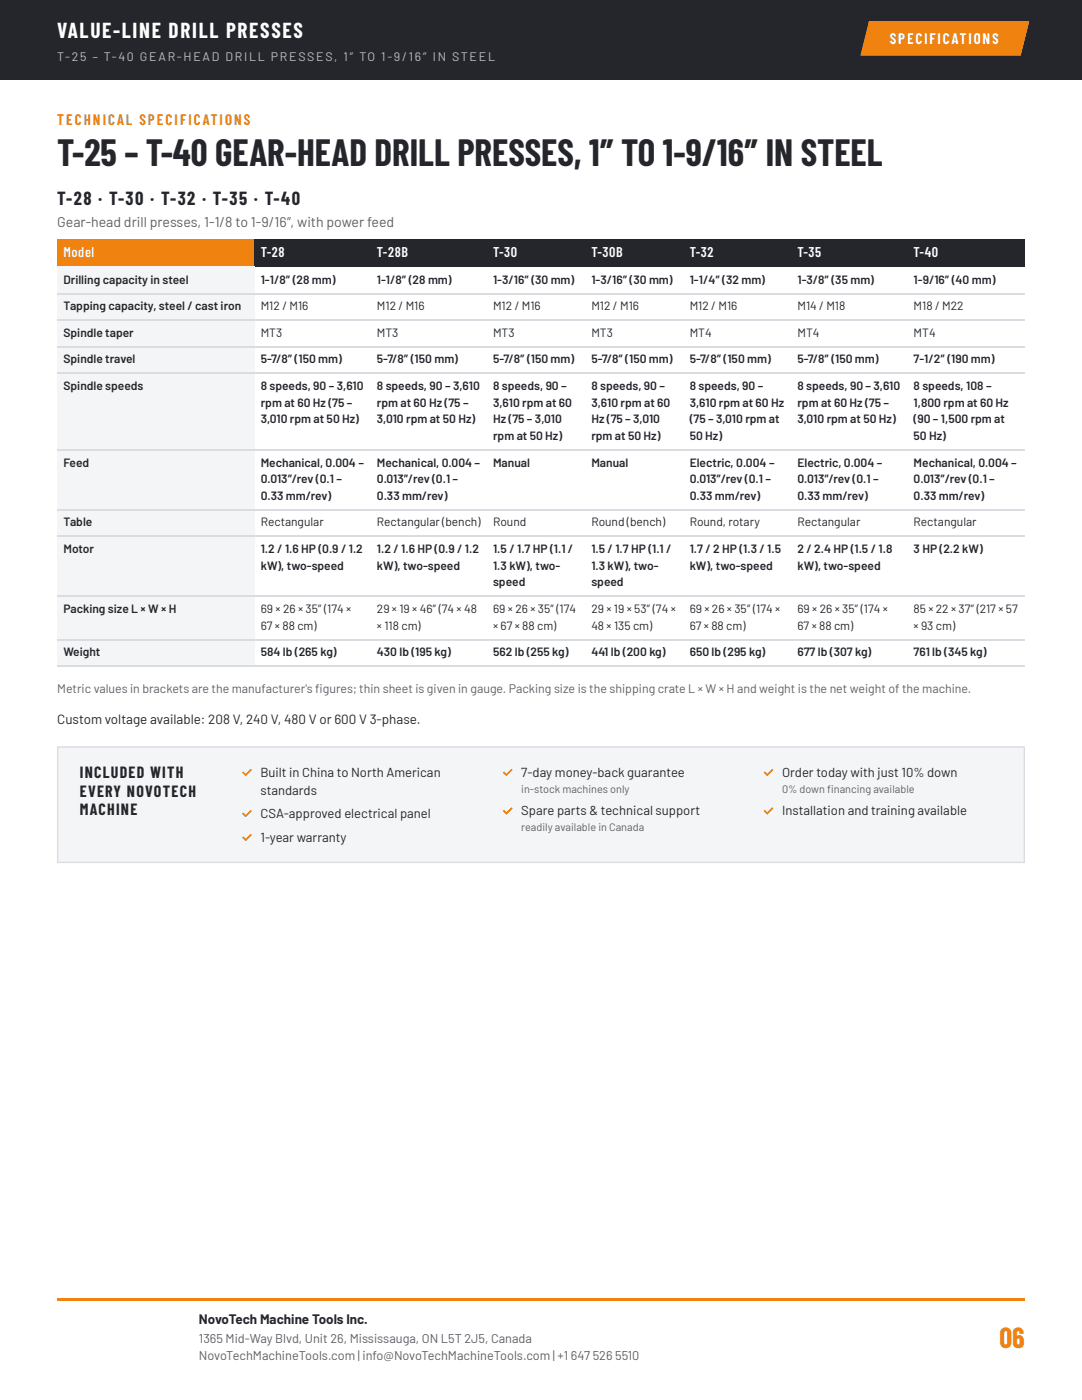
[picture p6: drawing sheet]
<svg xmlns="http://www.w3.org/2000/svg" width="216mm" height="279mm" viewBox="0 0 216 279" stroke-linecap="round" stroke-linejoin="round" font-family="sans-serif">
<defs><g id="words">
<text font-size="7.4" fill="#24262b" x="11.4" y="33.1">T-25 – T-40 GEAR-HEAD DRILL PRESSES, 1″ TO 1-9/16″ IN STEEL</text>
<text font-size="5.6" fill="#f0820f" x="199.4" y="269.1">06</text>
<text font-size="4.2" fill="#fff" x="11.4" y="7.7">VALUE-LINE DRILL PRESSES</text>
<text font-size="3.7" fill="#24262b" x="11.4" y="41">T-28 · T-30 · T-32 · T-35 · T-40</text>
<g font-size="3.2" fill="#24262b">
<text x="15.9" y="155.3">INCLUDED WITH</text>
<text x="15.9" y="159">EVERY NOVOTECH</text>
<text x="15.9" y="162.7">MACHINE</text>
</g>
<text font-size="3" fill="#fff" x="177.6" y="8.7">SPECIFICATIONS</text>
<text font-size="3" fill="#d96f00" x="11.4" y="24.9">TECHNICAL SPECIFICATIONS</text>
<text font-size="2.8" fill="#5b6068" x="11.4" y="45.2">Gear-head drill presses, 1-1/8 to 1-9/16″, with power feed</text>
<g font-size="2.8" fill="#fff">
<text x="12.7" y="51.3">Model</text>
<text x="52" y="51.3">T-28</text>
<text x="75.2" y="51.3">T-28B</text>
<text x="98.4" y="51.3">T-30</text>
<text x="118" y="51.3">T-30B</text>
<text x="137.6" y="51.3">T-32</text>
<text x="159.1" y="51.3">T-35</text>
<text x="182.3" y="51.3">T-40</text>
</g>
<g font-size="2.7" fill="#24262b">
<text x="11.4" y="144.5">Custom voltage available: 208 V, 240 V, 480 V or 600 V 3-phase.</text>
<text x="39.7" y="264.3">NovoTech Machine Tools Inc.</text>
</g>
<g font-size="2.6" fill="#d96f00">
<text x="48.1" y="155">✓ Built in China to North American</text>
<text x="100.1" y="155">✓ 7-day money-back guarantee</text>
<text x="152.2" y="155">✓ Order today with just 10% down</text>
<text x="48.1" y="163.2">✓ CSA-approved electrical panel</text>
<text x="100.1" y="162.7">✓ Spare parts &amp; technical support</text>
<text x="152.2" y="162.7">✓ Installation and training available</text>
<text x="48.1" y="168">✓ 1-year warranty</text>
</g>
<text font-size="2.6" fill="#24262b" x="52" y="158.8">standards</text>
<text font-size="2.5" fill="#b9bdc6" x="11.4" y="12.2">T-25 – T-40 GEAR-HEAD DRILL PRESSES, 1″ TO 1-9/16″ IN STEEL</text>
<g font-size="2.5" fill="#5b6068">
<text x="11.4" y="138.4">Metric values in brackets are the manufacturer's fgures; thin sheet is given in gauge. Packing size is the shipping crate L × W × H and weight is the net weight of the machine.</text>
<text x="62.9" y="138.4">i</text>
<text x="39.7" y="268">1365 Mid-Way Blvd, Unit 26, Mississauga, ON L5T 2J5, Canada</text>
<text x="39.7" y="271.5">NovoTechMachineTools.com | info@NovoTechMachineTools.com | +1</text>
<text x="113.9" y="271.5">647</text>
<text x="118.3" y="271.5">526</text>
<text x="122.7" y="271.5">5510</text>
</g>
<g font-size="2.4" fill="#24262b">
<text x="12.7" y="56.6">Drilling capacity in steel</text>
<text x="52" y="56.6">1-1/8″ (28 mm)</text>
<text x="75.2" y="56.6">1-1/8″ (28 mm)</text>
<text x="98.4" y="56.6">1-3/16″ (30 mm)</text>
<text x="118" y="56.6">1-3/16″ (30 mm)</text>
<text x="137.6" y="56.6">1-1/4″ (32 mm)</text>
<text x="159.1" y="56.6">1-3/8″ (35 mm)</text>
<text x="182.3" y="56.6">1-9/16″ (40 mm)</text>
<text x="12.7" y="61.9">Tapping capacity, steel / cast iron</text>
<text x="52" y="61.9">M12 / M16</text>
<text x="75.2" y="61.9">M12 / M16</text>
<text x="98.4" y="61.9">M12 / M16</text>
<text x="118" y="61.9">M12 / M16</text>
<text x="137.6" y="61.9">M12 / M16</text>
<text x="159.1" y="61.9">M14 / M18</text>
<text x="182.3" y="61.9">M18 / M22</text>
<text x="12.7" y="67.2">Spindle taper</text>
<text x="52" y="67.2">MT3</text>
<text x="75.2" y="67.2">MT3</text>
<text x="98.4" y="67.2">MT3</text>
<text x="118" y="67.2">MT3</text>
<text x="137.6" y="67.2">MT4</text>
<text x="159.1" y="67.2">MT4</text>
<text x="182.3" y="67.2">MT4</text>
<text x="12.7" y="72.5">Spindle travel</text>
<text x="12.7" y="77.8">Spindle speeds</text>
<text x="52" y="72.5">5-7/8″ (150 mm)</text>
<text x="52" y="77.8">8 speeds, 90 – 3,610</text>
<text x="75.2" y="72.5">5-7/8″ (150 mm)</text>
<text x="75.2" y="77.8">8 speeds, 90 – 3,610</text>
<text x="98.4" y="72.5">5-7/8″ (150 mm)</text>
<text x="98.4" y="77.8">8 speeds, 90 –</text>
<text x="118" y="72.5">5-7/8″ (150 mm)</text>
<text x="118" y="77.8">8 speeds, 90 –</text>
<text x="137.6" y="72.5">5-7/8″ (150 mm)</text>
<text x="137.6" y="77.8">8 speeds, 90 –</text>
<text x="159.1" y="72.5">5-7/8″ (150 mm)</text>
<text x="159.1" y="77.8">8 speeds, 90 – 3,610</text>
<text x="182.3" y="72.5">7-1/2″ (190 mm)</text>
<text x="182.3" y="77.8">8 speeds, 108 –</text>
<text x="52" y="81.2">rpm at 60 Hz (75 –</text>
<text x="75.2" y="81.2">rpm at 60 Hz (75 –</text>
<text x="98.4" y="81.2">3,610 rpm at 60</text>
<text x="118" y="81.2">3,610 rpm at 60</text>
<text x="137.6" y="81.2">3,610 rpm at 60 Hz</text>
<text x="159.1" y="81.2">rpm at 60 Hz (75 –</text>
<text x="182.3" y="81.2">1,800 rpm at 60 Hz</text>
<text x="52" y="84.4">3,010 rpm at 50 Hz)</text>
<text x="75.2" y="84.4">3,010 rpm at 50 Hz)</text>
<text x="98.4" y="84.4">Hz (75 – 3,010</text>
<text x="98.4" y="87.8">rpm at 50 Hz)</text>
<text x="118" y="84.4">Hz (75 – 3,010</text>
<text x="118" y="87.8">rpm at 50 Hz)</text>
<text x="137.6" y="84.4">(75 – 3,010 rpm at</text>
<text x="137.6" y="87.8">50 Hz)</text>
<text x="159.1" y="84.4">3,010 rpm at 50 Hz)</text>
<text x="182.3" y="84.4">(90 – 1,500 rpm at</text>
<text x="182.3" y="87.8">50 Hz)</text>
<text x="12.7" y="93.1">Feed</text>
<text x="52" y="93.1">Mechanical, 0.004 –</text>
<text x="75.2" y="93.1">Mechanical, 0.004 –</text>
<text x="98.4" y="93.1">Manual</text>
<text x="118" y="93.1">Manual</text>
<text x="137.6" y="93.1">Electric, 0.004 –</text>
<text x="159.1" y="93.1">Electric, 0.004 –</text>
<text x="182.3" y="93.1">Mechanical, 0.004 –</text>
<text x="52" y="96.3">0.013″/rev (0.1 –</text>
<text x="52" y="99.7">0.33 mm/rev)</text>
<text x="75.2" y="96.3">0.013″/rev (0.1 –</text>
<text x="75.2" y="99.7">0.33 mm/rev)</text>
<text x="137.6" y="96.3">0.013″/rev (0.1 –</text>
<text x="137.6" y="99.7">0.33 mm/rev)</text>
<text x="159.1" y="96.3">0.013″/rev (0.1 –</text>
<text x="159.1" y="99.7">0.33 mm/rev)</text>
<text x="182.3" y="96.3">0.013″/rev (0.1 –</text>
<text x="182.3" y="99.7">0.33 mm/rev)</text>
<text x="12.7" y="105">Table</text>
<text x="52" y="105">Rectangular</text>
<text x="75.2" y="105">Rectangular (bench)</text>
<text x="98.4" y="105">Round</text>
<text x="118" y="105">Round (bench)</text>
<text x="137.6" y="105">Round, rotary</text>
<text x="159.1" y="105">Rectangular</text>
<text x="182.3" y="105">Rectangular</text>
<text x="12.7" y="110.3">Motor</text>
<text x="52" y="110.3">1.2 / 1.6 HP (0.9 / 1.2</text>
<text x="52" y="113.8">kW), two-speed</text>
<text x="75.2" y="110.3">1.2 / 1.6 HP (0.9 / 1.2</text>
<text x="75.2" y="113.8">kW), two-speed</text>
<text x="98.4" y="110.3">1.5 / 1.7 HP (1.1 /</text>
<text x="98.4" y="113.8">1.3 kW), two-</text>
<text x="118" y="110.3">1.5 / 1.7 HP (1.1 /</text>
<text x="118" y="113.8">1.3 kW), two-</text>
<text x="137.6" y="110.3">1.7 / 2 HP (1.3 / 1.5</text>
<text x="137.6" y="113.8">kW), two-speed</text>
<text x="159.1" y="110.3">2 / 2.4 HP (1.5 / 1.8</text>
<text x="159.1" y="113.8">kW), two-speed</text>
<text x="182.3" y="110.3">3 HP (2.2 kW)</text>
<text x="98.4" y="116.9">speed</text>
<text x="118" y="116.9">speed</text>
<text x="12.7" y="122.2">Packing size L × W × H</text>
<text x="52" y="122.2">69 × 26 × 35″ (174 ×</text>
<text x="52" y="125.7">67 × 88 cm)</text>
<text x="75.2" y="122.2">29 × 19 × 46″ (74 × 48</text>
<text x="75.2" y="125.7">× 118 cm)</text>
<text x="98.4" y="122.2">69 × 26 × 35″ (174</text>
<text x="98.4" y="125.7">× 67 × 88 cm)</text>
<text x="118" y="122.2">29 × 19 × 53″ (74 ×</text>
<text x="118" y="125.7">48 × 135 cm)</text>
<text x="137.6" y="122.2">69 × 26 × 35″ (174 ×</text>
<text x="137.6" y="125.7">67 × 88 cm)</text>
<text x="159.1" y="122.2">69 × 26 × 35″ (174 ×</text>
<text x="159.1" y="125.7">67 × 88 cm)</text>
<text x="182.3" y="122.2">85 × 22 × 37″ (217 × 57</text>
<text x="182.3" y="125.7">× 93 cm)</text>
<text x="12.7" y="131">Weight</text>
<text x="52" y="131">584 lb (265 kg)</text>
<text x="75.2" y="131">430 lb (195 kg)</text>
<text x="98.4" y="131">562 lb (255 kg)</text>
<text x="118" y="131">441 lb (200 kg)</text>
<text x="137.6" y="131">650 lb (295 kg)</text>
<text x="159.1" y="131">677 lb (307 kg)</text>
<text x="182.3" y="131">761 lb (345 kg)</text>
</g>
<g font-size="2.2" fill="#5b6068">
<text x="104" y="158.2">in-stock machines only</text>
<text x="156" y="158.2">0% down fnancing available</text>
<text x="165.1" y="158.2">i</text>
<text x="104" y="165.9">readily available in Canada</text>
</g>
</g></defs>
<path d="M0 0h215.9v15.9h-215.9z" fill="#24262b"/>
<g fill="#f0820f">
<path d="M173.4 4.2h32l-1.7 6.9h-32z"/>
<path d="M11.4 47.6h39.4v5.6h-39.4z"/>
</g>
<g fill="#24262b">
<path d="M50.8 47.6h23.3v5.6h-23.3z"/>
<path d="M74.1 47.6h23v5.6h-23z"/>
<path d="M97.1 47.6h19.6v5.6h-19.6z"/>
<path d="M116.7 47.6h19.6v5.6h-19.6z"/>
<path d="M136.3 47.6h21.7v5.6h-21.7z"/>
<path d="M158 47.6h23v5.6h-23z"/>
<path d="M181 47.6h23.5v5.6h-23.5z"/>
</g>
<g fill="#f4f5f7">
<path d="M11.4 53.2h39.4v5.3h-39.4z"/>
<path d="M11.4 58.5h39.4v5.3h-39.4z"/>
<path d="M11.4 63.8h39.4v5.3h-39.4z"/>
<path d="M11.4 69.1h39.4v5.2h-39.4z"/>
<path d="M11.4 74.3h39.4v15.4h-39.4z"/>
<path d="M11.4 89.7h39.4v11.9h-39.4z"/>
<path d="M11.4 101.6h39.4v5.3h-39.4z"/>
<path d="M11.4 106.9h39.4v12.2h-39.4z"/>
<path d="M11.4 119.1h39.4v8.4h-39.4z"/>
<path d="M11.4 127.5h39.4v5.3h-39.4z"/>
</g>
<path d="M11.4 58.6h193.1M11.4 63.9h193.1M11.4 69.2h193.1M11.4 74.5h193.1M11.4 89.8h193.1M11.4 101.7h193.1M11.4 107h193.1M11.4 118.9h193.1M11.4 127.7h193.1M11.4 133h193.1" fill="none" stroke="#d9dce1" stroke-width=".26"/>
<path d="M11.4 149h193.1v23.2h-193.1z" fill="#f4f5f7"/>
<path d="M11.5 149.1h192.9v23h-192.9z" fill="none" stroke="#d9dce1" stroke-width=".26"/>
<path d="M11.4 259h193.1v.6h-193.1z" fill="#f0820f"/>
<use href="#words"/>
</svg>
